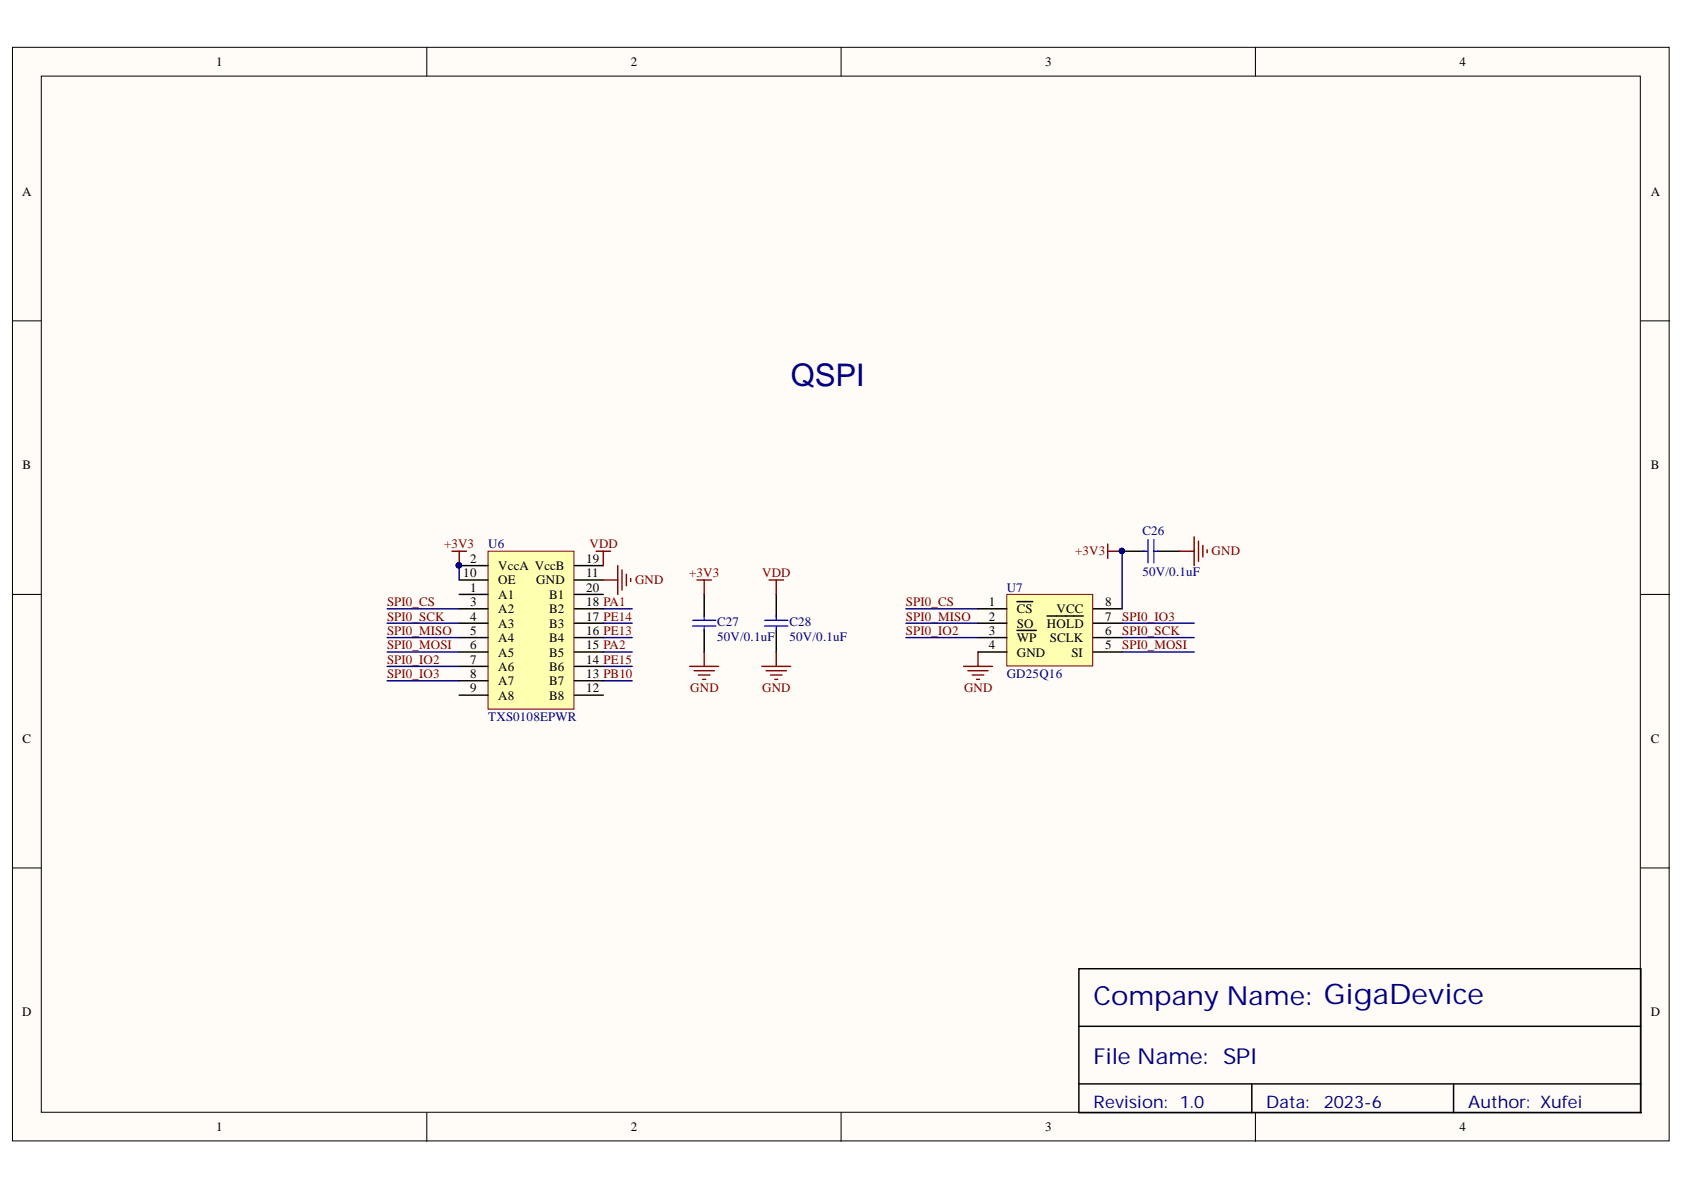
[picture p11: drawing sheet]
<svg xmlns="http://www.w3.org/2000/svg" width="297mm" height="210mm" viewBox="0 0 297 210" stroke-linecap="round" stroke-linejoin="round" font-family="sans-serif">
<defs><g id="words">
<text font-size="5.5" fill="#000080" x="139.5" y="68.1">QSPI</text>
<text font-size="4.6" fill="#000080" x="192.9" y="177.3">Company Name: GigaDevice</text>
<text font-size="3.9" fill="#000080" x="192.9" y="187.7">File Name: SPI</text>
<g font-size="3" fill="#000080">
<text x="192.9" y="195.4">Revision: 1.0</text>
<text x="223.3" y="195.4">Data:</text>
<text x="233.5" y="195.4">2023-6</text>
<text x="259" y="195.4">Author: Xufei</text>
</g>
<g font-size="2.3">
<text x="38.2" y="11.7">1</text>
<text x="111.2" y="11.7">2</text>
<text x="184.3" y="11.7">3</text>
<text x="257.4" y="11.7">4</text>
<text x="3.9" y="34.5">A</text>
<text x="291.2" y="34.5">A</text>
<text x="4" y="82.8">B</text>
<text x="291.2" y="82.8">B</text>
<text x="81.7" y="101.8">10</text>
<text x="82.9" y="99.2">2</text>
<text x="87.9" y="100.5">VccA VccB</text>
<text x="103.4" y="101.8">11</text>
<text x="103.4" y="99.2">19</text>
<text x="82.9" y="104.4">1</text>
<text x="82.9" y="106.9">3</text>
<text x="87.9" y="105.7">A1</text>
<text x="87.9" y="103">OE</text>
<text x="94.6" y="103">GND</text>
<text x="96.9" y="105.7">B1</text>
<text x="103.4" y="106.9">18 PA1</text>
<text x="103.4" y="104.4">20</text>
<text x="174.4" y="106.9">1</text>
<text x="194.9" y="106.9">8</text>
<text x="82.9" y="109.5">4</text>
<text x="82.9" y="112">5</text>
<text x="87.9" y="108.2">A2</text>
<text x="87.9" y="110.7">A3</text>
<text x="87.9" y="113.3">A4</text>
<text x="96.9" y="113.3">B4</text>
<text x="96.9" y="110.7">B3</text>
<text x="96.9" y="108.2">B2</text>
<text x="103.4" y="112">16 PE13</text>
<text x="103.4" y="109.5">17 PE14</text>
<text x="174.4" y="109.5">2</text>
<text x="174.4" y="112">3</text>
<text x="179.3" y="108.2">CS</text>
<text x="179.3" y="110.7">SO</text>
<text x="179.3" y="113.3">WP</text>
<text x="184.7" y="110.7">HOLD</text>
<text x="185.2" y="113.3">SCLK</text>
<text x="186.4" y="108.2">VCC</text>
<text x="194.9" y="112">6</text>
<text x="194.9" y="109.5">7</text>
<text x="82.9" y="114.5">6</text>
<text x="82.9" y="117.1">7</text>
<text x="82.9" y="119.6">8</text>
<text x="87.9" y="115.8">A5</text>
<text x="87.9" y="118.3">A6</text>
<text x="96.9" y="118.3">B6</text>
<text x="96.9" y="115.8">B5</text>
<text x="103.4" y="119.6">13 PB10</text>
<text x="103.4" y="117.1">14 PE15</text>
<text x="103.4" y="114.5">15 PA2</text>
<text x="174.4" y="114.5">4</text>
<text x="179.3" y="115.8">GND</text>
<text x="189" y="115.8">SI</text>
<text x="194.9" y="114.5">5</text>
<text x="82.9" y="122.1">9</text>
<text x="87.9" y="120.9">A7</text>
<text x="87.9" y="123.4">A8</text>
<text x="96.9" y="123.4">B8</text>
<text x="96.9" y="120.9">B7</text>
<text x="103.4" y="122.1">12</text>
<text x="4" y="131">C</text>
<text x="291.2" y="131">C</text>
<text x="3.9" y="179.3">D</text>
<text x="291.2" y="179.3">D</text>
<text x="38.2" y="199.6">1</text>
<text x="111.2" y="199.6">2</text>
<text x="184.3" y="199.6">3</text>
<text x="257.4" y="199.6">4</text>
</g>
<g font-size="2.3" fill="#000080">
<text x="201.5" y="94.4">C26</text>
<text x="86.1" y="96.7">U6</text>
<text x="201.5" y="101.5">50V/0.1uF</text>
<text x="177.6" y="104.4">U7</text>
<text x="126.5" y="110.5">C27</text>
<text x="126.5" y="113">50V/0.1uF</text>
<text x="139.2" y="110.5">C28</text>
<text x="139.2" y="113">50V/0.1uF</text>
<text x="177.6" y="119.6">GD25Q16</text>
<text x="86.1" y="127.2">TXS0108EPWR</text>
</g>
<g font-size="2.3" fill="#800000">
<text x="78.3" y="96.7">+3V3</text>
<text x="104" y="96.7">VDD</text>
<text x="121.6" y="101.8">+3V3</text>
<text x="134.4" y="101.8">VDD</text>
<text x="189.7" y="98">+3V3</text>
<text x="213.7" y="98">GND</text>
<text x="68.3" y="106.9">SPI0_CS</text>
<text x="112" y="103">GND</text>
<text x="159.8" y="106.9">SPI0_CS</text>
<text x="68.3" y="109.5">SPI0_SCK</text>
<text x="68.3" y="112">SPI0_MISO</text>
<text x="159.8" y="109.5">SPI0_MISO</text>
<text x="159.8" y="112">SPI0_IO2</text>
<text x="198" y="112">SPI0_SCK</text>
<text x="198" y="109.5">SPI0_IO3</text>
<text x="68.3" y="114.5">SPI0_MOSI</text>
<text x="68.3" y="117.1">SPI0_IO2</text>
<text x="68.3" y="119.6">SPI0_IO3</text>
<text x="198" y="114.5">SPI0_MOSI</text>
<text x="121.7" y="122.1">GND</text>
<text x="134.4" y="122.1">GND</text>
<text x="170" y="122.1">GND</text>
</g>
</g></defs>
<g fill="#fffcf8" stroke="#000" stroke-width=".18">
<path d="M2.2 8.3h292.2v192.9h-292.2z"/>
<path d="M7.3 13.4h282v182.8h-282z"/>
</g>
<path d="M75.3 8.3v5.1M148.4 8.3v5.1M221.4 8.3v5.1M2.2 56.6h5.1M289.4 56.6h5.1M2.2 104.8h5.1M289.4 104.8h5.1M2.2 153.1h5.1M289.4 153.1h5.1M75.3 196.3v5M148.4 196.3v5M221.4 196.3v5" fill="none" stroke="#000" stroke-width=".18"/>
<path d="M197.9 97.2h3.8M204.3 97.2h3.8M190.3 170.9h99.1v25.4h-99.1zM190.3 181h99.1M190.3 191.2h99.1M220.8 191.2v5.1M256.4 191.2v5.1" fill="none" stroke="#000" stroke-width=".25"/>
<circle cx="197.9" cy="97.2" r=".46" fill="#000080" stroke="#000080" stroke-width=".18"/>
<path d="M201.7 97.2h.8M202.5 95.2v4.1M203.5 97.2h.8M203.5 95.2v4.1" fill="none" stroke="#00f" stroke-width=".25"/>
<path d="M208.1 97.2h2.5M210.6 94.7v5.1M211.4 95.5v3.5M212.2 96.2v2M212.9 97v.5M170 117.5h5.1M170.7 118.3h3.6M171.5 119.1h2M172.3 119.8h.5M172.5 115v2.5" fill="none" stroke="#800000" stroke-width=".25"/>
<path d="M159.8 109.9h12.7M159.8 107.4h12.7M197.9 112.5h12.7M197.9 115h12.7" fill="none" stroke="#000080" stroke-width=".25"/>
<path d="M177.6 104.8h15.1v12.7h-15.1z" fill="#ffffb0" stroke="#800000" stroke-width=".18"/>
<path d="M172.5 107.4h5.1M172.5 109.9h5.1M172.5 112.5h5.1M172.5 115h5.1M179.4 106.1h2.8M179.4 111.2h3.4M184.7 108.7h6.4M192.8 107.4h5.1M192.8 109.9h5.1M192.8 112.5h5.1M192.8 115h5.1" fill="none" stroke="#000" stroke-width=".25"/>
<path d="M195.4 96v2.5M195.4 97.2h2.5" fill="none" stroke="#800000" stroke-width=".25"/>
<circle cx="197.9" cy="97.2" r=".46" fill="#000080" stroke="#000080" stroke-width=".18"/>
<path d="M197.9 97.2v10.2M106.4 112.5h5.1M106.4 109.9h5.1M106.4 107.4h5.1M106.4 115h5.1M106.4 117.5h5.1M159.8 112.5h12.7M197.9 109.9h12.7M106.4 120.1h5.1" fill="none" stroke="#000080" stroke-width=".25"/>
<path d="M86.1 97.2h15.1v27.9h-15.1z" fill="#ffffb0" stroke="#800000" stroke-width=".18"/>
<g fill="none" stroke="#000" stroke-width=".25">
<path d="M81 99.8h5.1M101.3 99.8h5.1M81 104.8h5.1M81 107.4h5.1M81 109.9h5.1M81 112.5h5.1M81 115h5.1M81 117.5h5.1M81 102.3h5.1M101.3 104.8h5.1M101.3 107.4h5.1M101.3 109.9h5.1"/>
<path d="M101.3 112.5h5.1M101.3 115h5.1M101.3 117.5h5.1M101.3 102.3h5.1M124.2 104.8v3.9M124.2 111.2v3.8M136.9 104.8v3.9M136.9 111.2v3.8M81 120.1h5.1M81 122.6h5.1M101.3 120.1h5.1M101.3 122.6h5.1"/>
</g>
<circle cx="80.9" cy="99.7" r=".46" fill="#000080" stroke="#000080" stroke-width=".18"/>
<g fill="none" stroke="#800000" stroke-width=".25">
<path d="M79.7 97.2h2.6M81 97.2v2.6M105.1 97.2h2.6M106.4 97.2v2.6M109 99.8v5M106.4 102.3h2.6M109.7 100.5v3.6M110.5 101.3v2M111.2 102.1v.5M121.7 117.5h5.1M122.4 118.3h3.6M122.9 102.3h2.6"/>
<path d="M123.2 119.1h2M124 119.8h.5M124.2 102.3v2.5M124.2 115v2.5M134.4 117.5h5.1M135.1 118.3h3.6M135.7 102.3h2.5M135.9 119.1h2M136.7 119.8h.5M136.9 102.3v2.5M136.9 115v2.5"/>
</g>
<path d="M122.2 109.4h4M122.2 110.4h4M124.2 108.7v.7M124.2 110.4v.8M134.9 109.4h4.1M134.9 110.4h4.1M136.9 108.7v.7M136.9 110.4v.8" fill="none" stroke="#00f" stroke-width=".25"/>
<path d="M81 99.8v2.5M68.3 107.4h12.7M68.3 109.9h12.7M68.3 112.5h12.7M68.3 115h12.7M68.3 117.5h12.7M68.3 120.1h12.7" fill="none" stroke="#000080" stroke-width=".25"/>
<use href="#words"/>
</svg>
